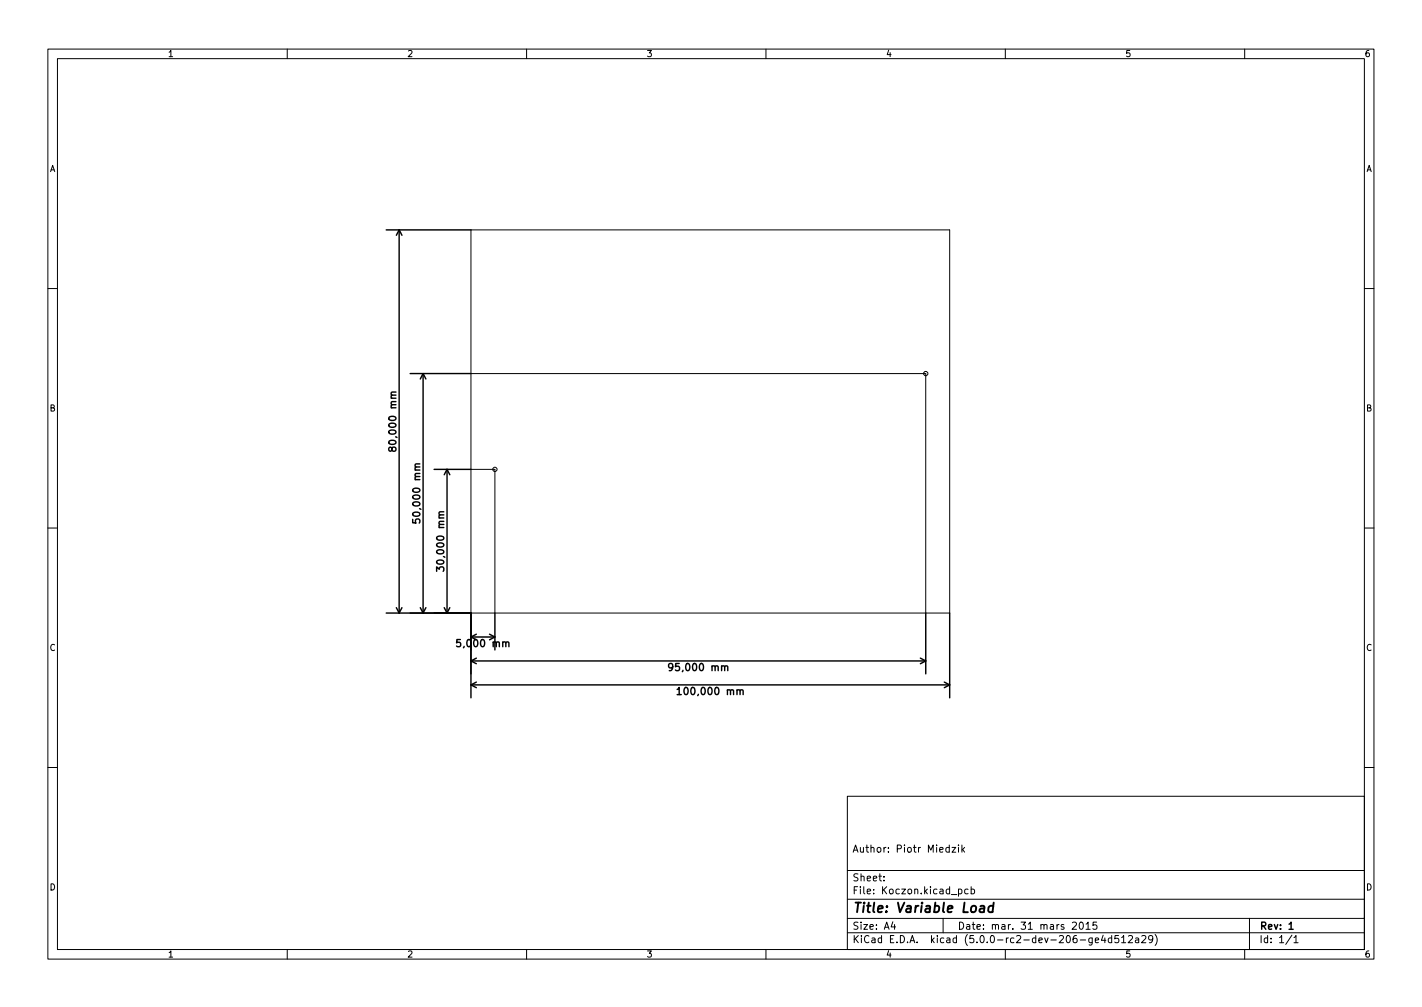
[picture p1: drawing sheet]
<svg xmlns="http://www.w3.org/2000/svg" width="297mm" height="210mm" viewBox="0 0 297 210" stroke-linecap="round" stroke-linejoin="round" font-family="sans-serif">
<defs><g id="words">
<text font-size="2.8" x="178" y="190.6">Title: Variable Load</text>
<g font-size="2.1">
<text x="82.8" y="93.3" transform="rotate(-90 82.8 93.3)">80,000 mm</text>
<text x="87.8" y="108.3" transform="rotate(-90 87.8 108.3)">50,000 mm</text>
<text x="92.8" y="118.3" transform="rotate(-90 92.8 118.3)">30,000 mm</text>
<text x="96.1" y="135.1">5,000 mm</text>
<text x="140.5" y="140.1">95,000 mm</text>
<text x="142.5" y="145.1">100,000 mm</text>
<text x="178" y="178">Author: Piotr Miedzik</text>
<text x="178" y="184">Sheet:</text>
<text x="178" y="186.7">File: Koczon.kicad_pcb</text>
<text x="178" y="196.9">KiCad E.D.A. kicad (5.0.0-rc2-dev-206-ge4d512a29)</text>
<text x="178" y="194.1">Size: A4</text>
<text x="200" y="194.1">Date: mar. 31 mars 2015</text>
<text x="263" y="194.1">Rev: 1</text>
<text x="263" y="196.9">Id: 1/1</text>
</g>
<g font-size="1.8">
<text x="35" y="11.9">1</text>
<text x="85" y="11.9">2</text>
<text x="135" y="11.9">3</text>
<text x="185" y="11.9">4</text>
<text x="235" y="11.9">5</text>
<text x="285" y="11.9">6</text>
<text x="10.3" y="35.9">A</text>
<text x="285.3" y="35.9">A</text>
<text x="10.3" y="85.9">B</text>
<text x="285.3" y="85.9">B</text>
<text x="10.3" y="135.9">C</text>
<text x="285.3" y="135.9">C</text>
<text x="10.3" y="185.9">D</text>
<text x="285.3" y="185.9">D</text>
<text x="35" y="199.9">1</text>
<text x="85" y="199.9">2</text>
<text x="135" y="199.9">3</text>
<text x="185" y="199.9">4</text>
<text x="235" y="199.9">5</text>
<text x="285" y="199.9">6</text>
</g>
</g></defs>
<g fill="none" stroke="#000" stroke-width=".21">
<path d="M10 10.2h277v190.1h-277zM12 12.2h273v186.1h-273zM60 10.2v2M110 10.2v2M160 10.2v2M210 10.2v2M260 10.2v2M98.4 48h100v80h-100zM10 60.2h2M98.4 78h95v50M285 60.2h2M98.4 98h5v30"/>
<path d="M10 110.2h2M285 110.2h2M10 160.2h2M177 166.3h108v32h-108zM198.3 177l-.4-.1-.3 .3 .1 .7h.6M198.3 176.4v1.5M198.9 176.9h.7l-.7 1h.7M200.2 176.4v.2M200.2 176.9v1M200.9 176.4v1.5M201.1 177.4l.4 .5M201.5 176.9l-.6 .6"/>
<path d="M285 160.2h2M60 198.3v2M110 198.3v2M160 198.3v2M177 194.8h108M177 191.8h108M177 187.8h108M177 181.8h108M184.6 183.8v.1M184.6 183v.1M186.5 192.5l-.4 1h1M186.9 193v1"/>
<path d="M197 191.8v3M200.2 185.7l.4-.1 .3 .3-.1 .7h-.6M200.2 185.6v1.5M202.2 185.7l-.4-.1-.3 .3 .1 .7h.6M202.9 185.7l.4-.1 .3 .3-.2 .7h-.5M202.9 185.1v1.5M210 198.3v2M224 192.7l.6-.2 .3 .5-1 1h1M225.6 192.6l.2-.1a.8 .8 0 0 1 .5 .8 .8 .8 0 0 1-.5 .7 1 1 0 0 1-.2-1.4zM226.9 193l.4-.5v1.5M226.9 194h.8M228.1 195.8v1.2l-.2 .3h-.4"/>
<path d="M228.1 195.9l-.4-.1-.3 .3 .2 .7h.5M228.8 196.3l.7-.1-.1-.3-.4-.1-.2 .2 .1 .8h.5M229.1 192.5h-.7l-.1 .7 .2-.1 .5 .1 .1 .2v.5l-.2 .1-.6-.1M230.4 195.3l-.3 1h.9M230.8 195.8v1M232.2 195.9l-.4-.1-.3 .3 .1 .7h.6M232.2 195.3v1.5M233.6 195.3h-.7v.7l.2-.1 .5 .1 .1 .2-.1 .5-.2 .1-.5-.1M234.3 195.8l.4-.5v1.5M234.3 196.8h.8M235.7 195.5l.6-.2 .3 .5-1 1h1M237.2 195.9h.6l.1 .9"/>
<path d="M237.9 196.2l-.5 .1-.3 .2 .3 .3h.5M238.5 195.5l.6-.2 .3 .5-1 1h1M240.8 196l-.3 .3h-.3l-.3-.3 .2-.6 .4-.1 .2 .2a.99 .99 0 0 1-.3 1.3h-.3M241.3 195.1a1.72 1.72 0 0 1 0 2.3M260 198.3v2M261 191.8v6.5M269.9 195.3l-1.3 1.9M270.3 195.8l.4-.5v1.5M270.3 196.8h.8"/>
<circle cx="193.4" cy="78" r=".45"/>
<circle cx="103.4" cy="98" r=".45"/>
</g>
<g fill="none" stroke="#000" stroke-width=".3">
<path d="M80.7 48h17.7M83.4 48v80M83.4 48l.6 1.1M83.4 48l-.6 1.1M85.7 78h12.7M88.4 78v50M88.4 78l.6 1.1M88.4 78l-.6 1.1M81.8 93.6l.3-.2h.5l.1 .2-.1 .5-.5 .1-.2-.1-.2-.7h-.2l-.2 .1-.1 .4 .1 .2 .3 .1 .2-.3M82.7 81.9h-.9l-.1 .4 .2 .2M87.7 96.9h-.9l-.1 .4 .2 .2M90.7 98h7.7"/>
<path d="M93.4 98v30M93.4 98l.6 1.1M93.4 98l-.6 1.1M86.2 108.4v.7l.7 .1-.1-.2v-.5l.3-.1h.5l.1 .2-.1 .6M91.2 119.3v-.9l.6 .5 .1-.5h.7l.1 .2-.1 .7M92.7 106.9h-.9l-.1 .4 .2 .2M80.7 128h17.7v17.7M82.8 126.9l.6 1.1M84 126.9l-.6 1.1M87.8 126.9l.6 1.1M89 126.9l-.6 1.1M92.8 126.9l.6 1.1"/>
<path d="M94 126.9l-.6 1.1M96.2 133.5h-.8v.7l.2-.1 .5 .1 .1 .2v.5l-.3 .1-.5-.1M98.4 138h95M98.4 138l1.1 .6M99.5 137.4l-1.1 .6M99.5 132.4l-1.1 .6h5l-1.1-.6M103.4 128v7.7M105.7 134.2l.2-.2 .3 .1 .1 .9M140.5 139.2l-.3 .3h-.3l-.2-.3 .1-.6 .4-.1 .2 .2a.99 .99 0 0 1-.3 1.3h-.3M151.4 139.2l.2-.2 .3 .1 .1 .9M192.3 137.4l1.1 .6M193.4 128v12.7"/>
<path d="M193.4 138l-1.1 .6M198.4 128v17.7M98.4 143h100M98.4 143l1.1 .6M99.5 142.4l-1.1 .6M141.4 144l.5-.5v1.5M141.4 145h.9M154.6 144.2l.2-.2 .4 .1v.9M197.3 142.4l1.1 .6M198.4 143l-1.1 .6M269.3 193l.4-.5v1.5M269.3 194h.8"/>
</g>
<path d="M204.8 189.2h.8l-.1 1.3M205.6 189.6l-.7 .1a.4 .4 0 0 0-.3 .3 .4 .4 0 0 0 .2 .5l.7-.1M207.5 189.2a.66 .66 0 0 0-1 .3l-.1 .6 .2 .3h.7M207.6 188.5l-.3 2" fill="none" stroke="#000" stroke-width=".4"/>
<use href="#words"/>
</svg>
